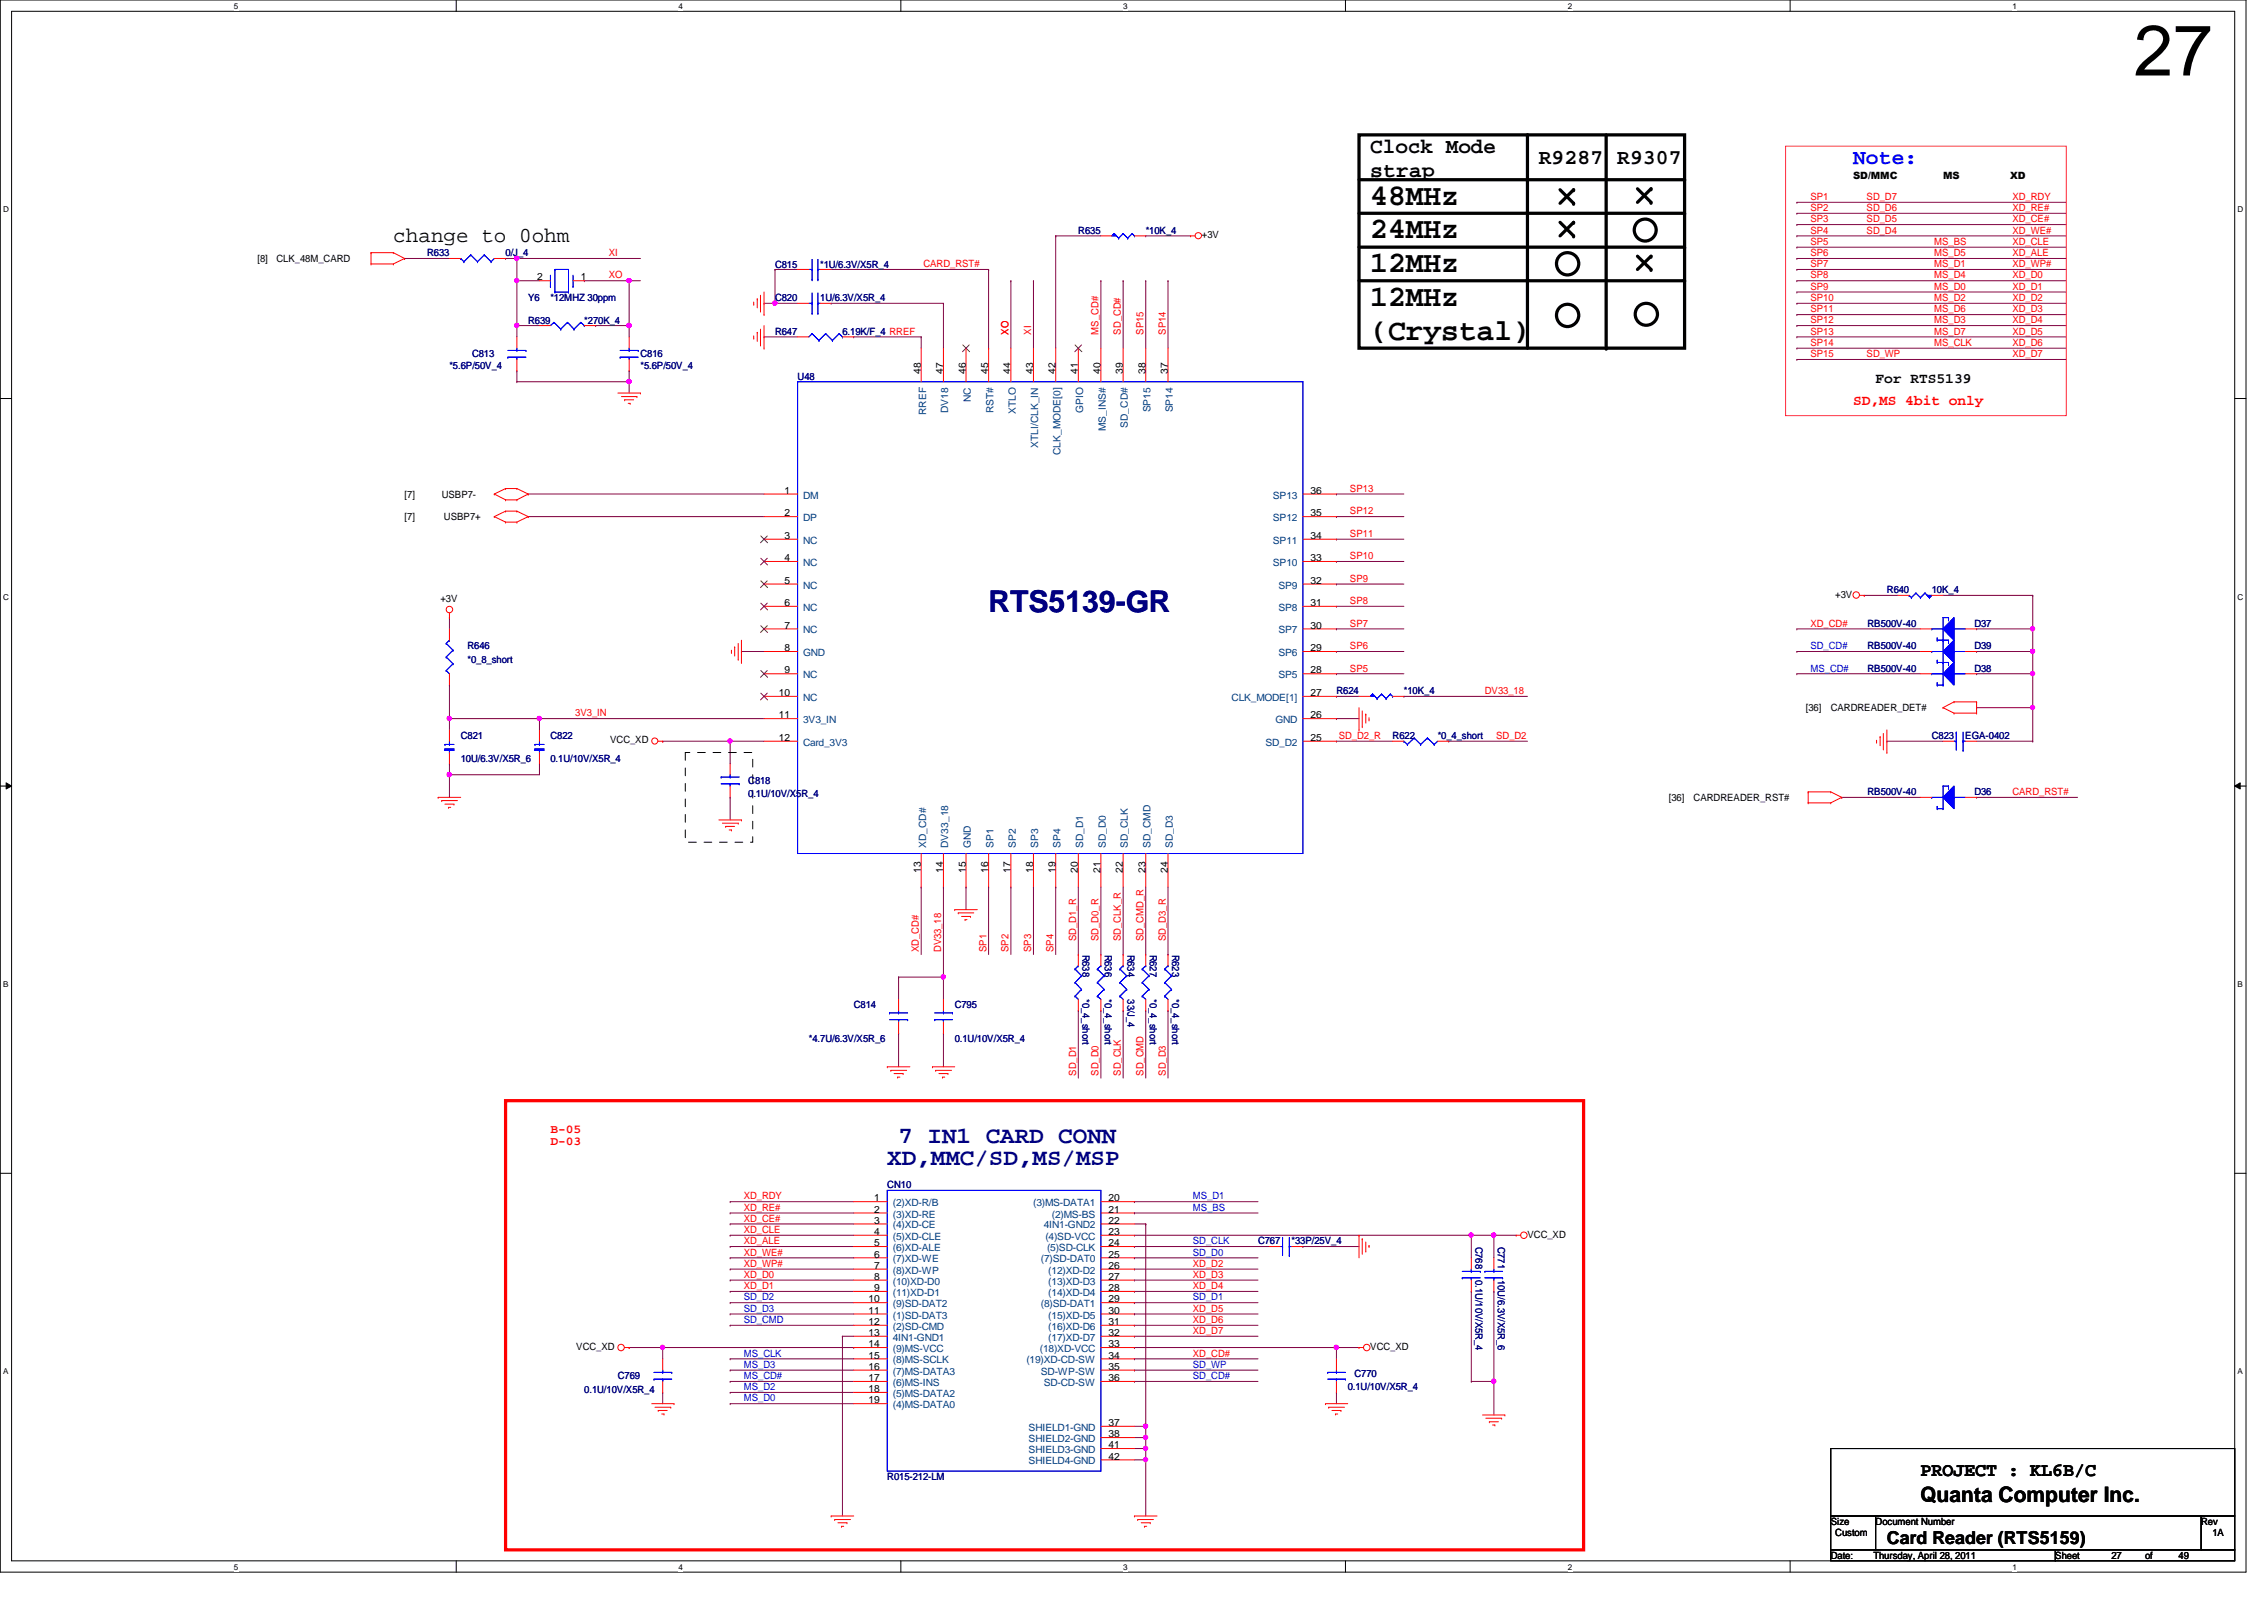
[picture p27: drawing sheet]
<svg xmlns="http://www.w3.org/2000/svg" width="297mm" height="210mm" viewBox="0 0 297 210" stroke-linecap="round" stroke-linejoin="round" font-family="sans-serif">
<defs><g id="words">
<text font-size="9.4" x="279.9" y="9.9">27</text>
<g font-size="3.9">
<text x="179.8" y="26.9">48MHz</text>
<text x="179.8" y="31.3">24MHz</text>
<text x="179.8" y="35.7">12MHz</text>
<text x="179.8" y="40.1">12MHz</text>
<text x="179.8" y="44.6">(Crystal)</text>
</g>
<text font-size="3.9" fill="#000080" x="129.7" y="80.3">RTS5139-GR</text>
<g font-size="3.1" fill="#000080">
<text x="117.9" y="149.9">7 IN1 CARD CONN</text>
<text x="116.4" y="152.9">XD,MMC/SD,MS/MSP</text>
</g>
<g font-size="2.8">
<text x="179.8" y="20">Clock Mode</text>
<text x="179.8" y="23.2">strap</text>
<text x="201.9" y="21.5">R9287</text>
<text x="212.2" y="21.5">R9307</text>
<text x="51.6" y="31.7">change to 0ohm</text>
<text x="252" y="197.1">Quanta Computer Inc.</text>
</g>
<text font-size="2.8" fill="#00f" x="243.1" y="21.5">Note:</text>
<text font-size="2.5" x="252" y="193.6">PROJECT : KL6B/C</text>
<text font-size="2.3" x="247.6" y="202.5">Card Reader (RTS5159)</text>
<text font-size="1.9" fill="#f00" x="243.1" y="53.2">SD,MS 4bit only</text>
<text font-size="1.9" x="246.1" y="50.2">For RTS5139</text>
<g font-size="1.6" fill="#f00">
<text x="72.2" y="148.7">B-05</text>
<text x="72.2" y="150.2">D-03</text>
</g>
<g font-size="1.3">
<text x="243.1" y="23.5">SD/MMC</text>
<text x="254.9" y="23.5">MS</text>
<text x="263.7" y="23.5">XD</text>
<text x="33.8" y="34.3">[8]</text>
<text x="36.3" y="34.3">CLK_48M_CARD</text>
<text x="157.7" y="31.2">+3V</text>
<text x="70.5" y="36.8">2</text>
<text x="76.2" y="36.8">1</text>
<text x="120.8" y="49.1" transform="rotate(-90 120.8 49.1)">48</text>
<text x="123.7" y="49.1" transform="rotate(-90 123.7 49.1)">47</text>
<text x="126.7" y="49.1" transform="rotate(-90 126.7 49.1)">46</text>
<text x="129.7" y="49.1" transform="rotate(-90 129.7 49.1)">45</text>
<text x="132.6" y="49.1" transform="rotate(-90 132.6 49.1)">44</text>
<text x="135.5" y="49.1" transform="rotate(-90 135.5 49.1)">43</text>
<text x="138.5" y="49.1" transform="rotate(-90 138.5 49.1)">42</text>
<text x="141.4" y="49.1" transform="rotate(-90 141.4 49.1)">41</text>
<text x="144.4" y="49.1" transform="rotate(-90 144.4 49.1)">40</text>
<text x="147.3" y="49.1" transform="rotate(-90 147.3 49.1)">39</text>
<text x="150.3" y="49.1" transform="rotate(-90 150.3 49.1)">38</text>
<text x="153.2" y="49.1" transform="rotate(-90 153.2 49.1)">37</text>
<text x="53.1" y="65.3">[7]</text>
<text x="58" y="65.3">USBP7-</text>
<text x="102.9" y="64.8">1</text>
<text x="172" y="64.8">36</text>
<text x="53.1" y="68.2">[7]</text>
<text x="58.2" y="68.2">USBP7+</text>
<text x="102.9" y="67.7">2</text>
<text x="102.9" y="70.7">3</text>
<text x="172" y="70.7">34</text>
<text x="172" y="67.7">35</text>
<text x="102.9" y="73.6">4</text>
<text x="102.9" y="76.6">5</text>
<text x="172" y="76.6">32</text>
<text x="172" y="73.6">33</text>
<text x="57.8" y="79">+3V</text>
<text x="102.9" y="79.5">6</text>
<text x="102.9" y="82.5">7</text>
<text x="172" y="82.5">30</text>
<text x="172" y="79.5">31</text>
<text x="240.8" y="78.4">+3V</text>
<text x="102.9" y="85.4">8</text>
<text x="102.9" y="88.3">9</text>
<text x="172" y="88.3">28</text>
<text x="172" y="85.4">29</text>
<text x="102.2" y="91.3">10</text>
<text x="102.2" y="94.2">11</text>
<text x="172" y="94.2">26</text>
<text x="172" y="91.3">27</text>
<text x="236.9" y="93.3">[36]</text>
<text x="240.2" y="93.3">CARDREADER_DET#</text>
<text x="80" y="97.5">VCC_XD</text>
<text x="102.2" y="97.2">12</text>
<text x="172" y="97.2">25</text>
<text x="218.9" y="105.1">[36]</text>
<text x="222.2" y="105.1">CARDREADER_RST#</text>
<text x="120.8" y="114.5" transform="rotate(-90 120.8 114.5)">13</text>
<text x="123.7" y="114.5" transform="rotate(-90 123.7 114.5)">14</text>
<text x="126.7" y="114.5" transform="rotate(-90 126.7 114.5)">15</text>
<text x="129.7" y="114.5" transform="rotate(-90 129.7 114.5)">16</text>
<text x="132.6" y="114.5" transform="rotate(-90 132.6 114.5)">17</text>
<text x="135.5" y="114.5" transform="rotate(-90 135.5 114.5)">18</text>
<text x="138.5" y="114.5" transform="rotate(-90 138.5 114.5)">19</text>
<text x="141.4" y="114.5" transform="rotate(-90 141.4 114.5)">20</text>
<text x="144.4" y="114.5" transform="rotate(-90 144.4 114.5)">21</text>
<text x="147.3" y="114.5" transform="rotate(-90 147.3 114.5)">22</text>
<text x="150.3" y="114.5" transform="rotate(-90 150.3 114.5)">23</text>
<text x="153.2" y="114.5" transform="rotate(-90 153.2 114.5)">24</text>
<text x="114.7" y="157.6">1</text>
<text x="114.7" y="160.5">3</text>
<text x="114.7" y="159.1">2</text>
<text x="145.5" y="157.6">20</text>
<text x="145.5" y="159.1">21</text>
<text x="145.5" y="160.5">22</text>
<text x="114.7" y="163.5">5</text>
<text x="114.7" y="165">6</text>
<text x="114.7" y="166.5">7</text>
<text x="114.7" y="167.9">8</text>
<text x="114.7" y="162">4</text>
<text x="145.5" y="162">23</text>
<text x="145.5" y="163.5">24</text>
<text x="145.5" y="165">25</text>
<text x="145.5" y="166.5">26</text>
<text x="145.5" y="167.9">27</text>
<text x="200.4" y="162.3">VCC_XD</text>
<text x="114" y="170.9">10</text>
<text x="114" y="172.3">11</text>
<text x="114" y="173.8">12</text>
<text x="114.7" y="169.4">9</text>
<text x="145.5" y="169.4">28</text>
<text x="145.5" y="170.9">29</text>
<text x="145.5" y="172.3">30</text>
<text x="145.5" y="173.8">31</text>
<text x="75.6" y="177.1">VCC_XD</text>
<text x="114" y="175.3">13</text>
<text x="114" y="176.7">14</text>
<text x="114" y="178.2">15</text>
<text x="114" y="179.7">16</text>
<text x="145.5" y="175.3">32</text>
<text x="145.5" y="176.7">33</text>
<text x="145.5" y="178.2">34</text>
<text x="145.5" y="179.7">35</text>
<text x="179.8" y="177.1">VCC_XD</text>
<text x="114" y="181.2">17</text>
<text x="114" y="182.6">18</text>
<text x="114" y="184.1">19</text>
<text x="145.5" y="181.2">36</text>
<text x="145.5" y="187.1">37</text>
<text x="145.5" y="188.6">38</text>
<text x="145.5" y="190">41</text>
<text x="145.5" y="191.5">42</text>
<text x="240.2" y="200.1">Size</text>
<text x="240.8" y="201.5">Custom</text>
<text x="246.1" y="200.1">Document Number</text>
<text x="288.8" y="200.1">Rev</text>
<text x="290.3" y="201.5">1A</text>
<text x="240.2" y="204.5">Date:</text>
<text x="245.8" y="204.5">Thursday, April 28, 2011</text>
<text x="269.7" y="204.5">Sheet</text>
<text x="277" y="204.5">27</text>
<text x="281.4" y="204.5">of</text>
<text x="285.8" y="204.5">49</text>
</g>
<g font-size="1.3" fill="#f00">
<text x="237.5" y="26.2">SP1</text>
<text x="237.5" y="27.7">SP2</text>
<text x="237.5" y="29.2">SP3</text>
<text x="244.9" y="26.2">SD_D7</text>
<text x="244.9" y="27.7">SD_D6</text>
<text x="244.9" y="29.2">SD_D5</text>
<text x="264" y="26.2">XD_RDY</text>
<text x="264" y="27.7">XD_RE#</text>
<text x="264" y="29.2">XD_CE#</text>
<text x="79.9" y="33.6">XI</text>
<text x="121.2" y="35.1">CARD_RST#</text>
<text x="237.5" y="30.6">SP4</text>
<text x="237.5" y="32.1">SP5</text>
<text x="237.5" y="33.6">SP6</text>
<text x="237.5" y="35.1">SP7</text>
<text x="244.9" y="30.6">SD_D4</text>
<text x="253.7" y="33.6">MS_D5</text>
<text x="253.7" y="32.1">MS_BS</text>
<text x="253.7" y="35.1">MS_D1</text>
<text x="264" y="30.6">XD_WE#</text>
<text x="264" y="32.1">XD_CLE</text>
<text x="264" y="33.6">XD_ALE</text>
<text x="264" y="35.1">XD_WP#</text>
<text x="79.9" y="36.5">XO</text>
<text x="237.5" y="36.5">SP8</text>
<text x="237.5" y="38">SP9</text>
<text x="237.5" y="39.5">SP10</text>
<text x="237.5" y="41">SP11</text>
<text x="253.7" y="39.5">MS_D2</text>
<text x="253.7" y="36.5">MS_D4</text>
<text x="253.7" y="41">MS_D6</text>
<text x="253.7" y="38">MS_D0</text>
<text x="264" y="39.5">XD_D2</text>
<text x="264" y="36.5">XD_D0</text>
<text x="264" y="41">XD_D3</text>
<text x="264" y="38">XD_D1</text>
<text x="132.3" y="43.9" transform="rotate(-90 132.3 43.9)">XO</text>
<text x="135.3" y="43.9" transform="rotate(-90 135.3 43.9)">XI</text>
<text x="144.1" y="43.9" transform="rotate(-90 144.1 43.9)">MS_CD#</text>
<text x="147.1" y="43.9" transform="rotate(-90 147.1 43.9)">SD_CD#</text>
<text x="150" y="43.9" transform="rotate(-90 150 43.9)">SP15</text>
<text x="152.9" y="43.9" transform="rotate(-90 152.9 43.9)">SP14</text>
<text x="237.5" y="42.4">SP12</text>
<text x="237.5" y="43.9">SP13</text>
<text x="237.5" y="45.4">SP14</text>
<text x="237.5" y="46.9">SP15</text>
<text x="244.9" y="46.9">SD_WP</text>
<text x="253.7" y="42.4">MS_D3</text>
<text x="253.7" y="45.4">MS_CLK</text>
<text x="253.7" y="43.9">MS_D7</text>
<text x="264" y="42.4">XD_D4</text>
<text x="264" y="45.4">XD_D6</text>
<text x="264" y="46.9">XD_D7</text>
<text x="264" y="43.9">XD_D5</text>
<text x="177.1" y="64.5">SP13</text>
<text x="177.1" y="70.4">SP11</text>
<text x="177.1" y="67.5">SP12</text>
<text x="177.1" y="76.3">SP9</text>
<text x="177.1" y="73.4">SP10</text>
<text x="177.1" y="82.2">SP7</text>
<text x="177.1" y="79.2">SP8</text>
<text x="237.5" y="82.2">XD_CD#</text>
<text x="177.1" y="88.1">SP5</text>
<text x="177.1" y="85.2">SP6</text>
<text x="75.5" y="94">3V3_IN</text>
<text x="194.8" y="91.1">DV33_18</text>
<text x="175.6" y="96.9">SD_D2_R</text>
<text x="196.3" y="96.9">SD_D2</text>
<text x="264" y="104.3">CARD_RST#</text>
<text x="120.6" y="124.9" transform="rotate(-90 120.6 124.9)">XD_CD#</text>
<text x="123.5" y="124.9" transform="rotate(-90 123.5 124.9)">DV33_18</text>
<text x="129.4" y="124.9" transform="rotate(-90 129.4 124.9)">SP1</text>
<text x="132.3" y="124.9" transform="rotate(-90 132.3 124.9)">SP2</text>
<text x="135.3" y="124.9" transform="rotate(-90 135.3 124.9)">SP3</text>
<text x="138.2" y="124.9" transform="rotate(-90 138.2 124.9)">SP4</text>
<text x="141.2" y="123.4" transform="rotate(-90 141.2 123.4)">SD_D1_R</text>
<text x="144.1" y="123.4" transform="rotate(-90 144.1 123.4)">SD_D0_R</text>
<text x="147.1" y="123.4" transform="rotate(-90 147.1 123.4)">SD_CLK_R</text>
<text x="150" y="123.4" transform="rotate(-90 150 123.4)">SD_CMD_R</text>
<text x="152.9" y="123.4" transform="rotate(-90 152.9 123.4)">SD_D3_R</text>
<text x="141.2" y="141.1" transform="rotate(-90 141.2 141.1)">SD_D1</text>
<text x="144.1" y="141.1" transform="rotate(-90 144.1 141.1)">SD_D0</text>
<text x="147.1" y="141.1" transform="rotate(-90 147.1 141.1)">SD_CLK</text>
<text x="150" y="141.1" transform="rotate(-90 150 141.1)">SD_CMD</text>
<text x="152.9" y="141.1" transform="rotate(-90 152.9 141.1)">SD_D3</text>
<text x="97.6" y="160.3">XD_CE#</text>
<text x="97.6" y="161.8">XD_CLE</text>
<text x="97.6" y="157.4">XD_RDY</text>
<text x="97.6" y="158.8">XD_RE#</text>
<text x="97.6" y="167.6">XD_D0</text>
<text x="97.6" y="166.2">XD_WP#</text>
<text x="97.6" y="164.7">XD_WE#</text>
<text x="97.6" y="163.2">XD_ALE</text>
<text x="156.5" y="167.6">XD_D3</text>
<text x="156.5" y="166.2">XD_D2</text>
<text x="97.6" y="169.1">XD_D1</text>
<text x="156.5" y="173.6">XD_D6</text>
<text x="156.5" y="172.1">XD_D5</text>
<text x="156.5" y="169.1">XD_D4</text>
<text x="156.5" y="175">XD_D7</text>
<text x="156.5" y="178">XD_CD#</text>
</g>
<g font-size="1.3" fill="#000080">
<text x="56" y="33.6">R633</text>
<text x="66.3" y="33.6">0/J_4</text>
<text x="101.7" y="35.1">C815</text>
<text x="107.6" y="35.1">*1U/6.3V/X5R_4</text>
<text x="141.5" y="30.6">R635</text>
<text x="150.3" y="30.6">*10K_4</text>
<text x="69.3" y="39.5">Y6</text>
<text x="72.2" y="39.5">*12MHZ 30ppm</text>
<text x="101.7" y="39.5">C820</text>
<text x="107.6" y="39.5">1U/6.3V/X5R_4</text>
<text x="61.9" y="46.9">C813</text>
<text x="69.3" y="42.5">R639</text>
<text x="76.7" y="42.5">*270K_4</text>
<text x="84" y="46.9">C816</text>
<text x="101.7" y="43.9">R647</text>
<text x="110.5" y="43.9">6.19K/F_4 RREF</text>
<text x="59" y="48.3">*5.6P/50V_4</text>
<text x="84" y="48.3">*5.6P/50V_4</text>
<text x="104.6" y="49.8">U48</text>
<text x="247.6" y="77.8">R640</text>
<text x="253.4" y="77.8">10K_4</text>
<text x="245" y="82.2">RB500V-40</text>
<text x="259" y="82.2">D37</text>
<text x="61.3" y="85.2">R646</text>
<text x="61.3" y="87">*0_8_short</text>
<text x="245" y="88.1">RB500V-40</text>
<text x="245" y="85.2">RB500V-40</text>
<text x="259" y="88.1">D38</text>
<text x="259" y="85.2">D39</text>
<text x="175.3" y="91.1">R624</text>
<text x="184.2" y="91.1">*10K_4</text>
<text x="60.4" y="99.9">10U/6.3V/X5R_6</text>
<text x="60.4" y="96.9">C821</text>
<text x="72.2" y="99.9">0.1U/10V/X5R_4</text>
<text x="72.2" y="96.9">C822</text>
<text x="182.7" y="96.9">R622</text>
<text x="188.6" y="96.9">*0_4_short</text>
<text x="253.4" y="96.9">C823</text>
<text x="257.8" y="96.9">EGA-0402</text>
<text x="98.2" y="102.8">C818</text>
<text x="98.2" y="104.6">0.1U/10V/X5R_4</text>
<text x="245" y="104.3">RB500V-40</text>
<text x="259" y="104.3">D36</text>
<text x="142" y="125.2" transform="rotate(90 142 125.2)">R638</text>
<text x="144.9" y="125.2" transform="rotate(90 144.9 125.2)">R636</text>
<text x="147.9" y="125.2" transform="rotate(90 147.9 125.2)">R634</text>
<text x="150.9" y="125.2" transform="rotate(90 150.9 125.2)">R627</text>
<text x="153.8" y="125.2" transform="rotate(90 153.8 125.2)">R623</text>
<text x="142" y="131.1" transform="rotate(90 142 131.1)">*0_4_short</text>
<text x="144.9" y="131.1" transform="rotate(90 144.9 131.1)">*0_4_short</text>
<text x="147.9" y="131.1" transform="rotate(90 147.9 131.1)">33/J_4</text>
<text x="150.9" y="131.1" transform="rotate(90 150.9 131.1)">*0_4_short</text>
<text x="153.8" y="131.1" transform="rotate(90 153.8 131.1)">*0_4_short</text>
<text x="106.1" y="136.7">*4.7U/6.3V/X5R_6</text>
<text x="112" y="132.3">C814</text>
<text x="125.3" y="132.3">C795</text>
<text x="125.3" y="136.7">0.1U/10V/X5R_4</text>
<text x="116.4" y="155.9">CN10</text>
<text x="165.1" y="163.2">C767</text>
<text x="169.5" y="163.2">*33P/25V_4</text>
<text x="193.6" y="163.5" transform="rotate(90 193.6 163.5)">C768</text>
<text x="193.6" y="167.9" transform="rotate(90 193.6 167.9)">0.1U/10V/X5R_4</text>
<text x="196.5" y="163.5" transform="rotate(90 196.5 163.5)">C771</text>
<text x="196.5" y="167.9" transform="rotate(90 196.5 167.9)">10U/6.3V/X5R_6</text>
<text x="76.7" y="182.7">0.1U/10V/X5R_4</text>
<text x="81.1" y="180.9">C769</text>
<text x="176.8" y="182.4">0.1U/10V/X5R_4</text>
<text x="177.7" y="180.6">C770</text>
<text x="116.4" y="194.2">R015-212-LM</text>
</g>
<g font-size="1.3" fill="#004080">
<text x="127.4" y="52.7" transform="rotate(-90 127.4 52.7)">NC</text>
<text x="121.5" y="54.4" transform="rotate(-90 121.5 54.4)">RREF</text>
<text x="124.4" y="54.2" transform="rotate(-90 124.4 54.2)">DV18</text>
<text x="130.3" y="54.2" transform="rotate(-90 130.3 54.2)">RST#</text>
<text x="133.3" y="54.3" transform="rotate(-90 133.3 54.3)">XTLO</text>
<text x="136.2" y="58.8" transform="rotate(-90 136.2 58.8)">XTLI/CLK_IN</text>
<text x="139.1" y="59.7" transform="rotate(-90 139.1 59.7)">CLK_MODE[0]</text>
<text x="142.1" y="54.2" transform="rotate(-90 142.1 54.2)">GPIO</text>
<text x="145.1" y="56.6" transform="rotate(-90 145.1 56.6)">MS_INS#</text>
<text x="148" y="56.1" transform="rotate(-90 148 56.1)">SD_CD#</text>
<text x="151" y="54.1" transform="rotate(-90 151 54.1)">SP15</text>
<text x="153.9" y="54.1" transform="rotate(-90 153.9 54.1)">SP14</text>
<text x="105.4" y="65.4">DM</text>
<text x="167" y="65.4">SP13</text>
<text x="105.4" y="68.4">DP</text>
<text x="105.4" y="71.3">NC</text>
<text x="167" y="71.3">SP11</text>
<text x="167" y="68.4">SP12</text>
<text x="105.4" y="74.3">NC</text>
<text x="105.4" y="77.2">NC</text>
<text x="167" y="74.3">SP10</text>
<text x="167.7" y="77.2">SP9</text>
<text x="105.4" y="80.1">NC</text>
<text x="105.4" y="83.1">NC</text>
<text x="167.7" y="83.1">SP7</text>
<text x="167.7" y="80.1">SP8</text>
<text x="105.4" y="86.1">GND</text>
<text x="105.4" y="89">NC</text>
<text x="167.7" y="89">SP5</text>
<text x="167.7" y="86.1">SP6</text>
<text x="105.4" y="91.9">NC</text>
<text x="105.4" y="94.9">3V3_IN</text>
<text x="161.6" y="91.9">CLK_MODE[1]</text>
<text x="167.3" y="94.9">GND</text>
<text x="105.4" y="97.8">Card_3V3</text>
<text x="166" y="97.8">SD_D2</text>
<text x="121.5" y="111.3" transform="rotate(-90 121.5 111.3)">XD_CD#</text>
<text x="124.4" y="111.3" transform="rotate(-90 124.4 111.3)">DV33_18</text>
<text x="127.4" y="111.3" transform="rotate(-90 127.4 111.3)">GND</text>
<text x="130.3" y="111.3" transform="rotate(-90 130.3 111.3)">SP1</text>
<text x="133.3" y="111.3" transform="rotate(-90 133.3 111.3)">SP2</text>
<text x="136.2" y="111.3" transform="rotate(-90 136.2 111.3)">SP3</text>
<text x="139.1" y="111.3" transform="rotate(-90 139.1 111.3)">SP4</text>
<text x="142.1" y="111.3" transform="rotate(-90 142.1 111.3)">SD_D1</text>
<text x="145.1" y="111.3" transform="rotate(-90 145.1 111.3)">SD_D0</text>
<text x="148" y="111.3" transform="rotate(-90 148 111.3)">SD_CLK</text>
<text x="151" y="111.3" transform="rotate(-90 151 111.3)">SD_CMD</text>
<text x="153.9" y="111.3" transform="rotate(-90 153.9 111.3)">SD_D3</text>
<text x="117.1" y="158.2">(2)XD-R/B</text>
<text x="117.1" y="161.2">(4)XD-CE</text>
<text x="117.1" y="159.7">(3)XD-RE</text>
<text x="135.5" y="158.2">(3)MS-DATA1</text>
<text x="136.9" y="161.2">4IN1-GND2</text>
<text x="138" y="159.7">(2)MS-BS</text>
<text x="117.1" y="164.1">(6)XD-ALE</text>
<text x="117.1" y="165.6">(7)XD-WE</text>
<text x="117.1" y="167.1">(8)XD-WP</text>
<text x="117.1" y="162.6">(5)XD-CLE</text>
<text x="136.6" y="165.6">(7)SD-DAT0</text>
<text x="137.2" y="162.6">(4)SD-VCC</text>
<text x="137.4" y="164.1">(5)SD-CLK</text>
<text x="137.5" y="167.1">(12)XD-D2</text>
<text x="117.1" y="168.5">(10)XD-D0</text>
<text x="117.1" y="170">(11)XD-D1</text>
<text x="117.1" y="171.5">(9)SD-DAT2</text>
<text x="117.1" y="173">(1)SD-DAT3</text>
<text x="136.6" y="171.5">(8)SD-DAT1</text>
<text x="137.5" y="168.5">(13)XD-D3</text>
<text x="137.5" y="170">(14)XD-D4</text>
<text x="137.5" y="173">(15)XD-D5</text>
<text x="117.1" y="174.5">(2)SD-CMD</text>
<text x="117.1" y="175.9">4IN1-GND1</text>
<text x="117.1" y="177.4">(9)MS-VCC</text>
<text x="117.1" y="178.9">(8)MS-SCLK</text>
<text x="134.7" y="178.9">(19)XD-CD-SW</text>
<text x="136.4" y="177.4">(18)XD-VCC</text>
<text x="137.5" y="174.5">(16)XD-D6</text>
<text x="137.5" y="175.9">(17)XD-D7</text>
<text x="117.1" y="180.3">(7)MS-DATA3</text>
<text x="117.1" y="181.8">(6)MS-INS</text>
<text x="117.1" y="183.3">(5)MS-DATA2</text>
<text x="117.1" y="184.7">(4)MS-DATA0</text>
<text x="136.6" y="180.3">SD-WP-SW</text>
<text x="136.9" y="181.8">SD-CD-SW</text>
<text x="135" y="187.7">SHIELD1-GND</text>
<text x="135" y="189.2">SHIELD2-GND</text>
<text x="135" y="190.6">SHIELD3-GND</text>
<text x="135" y="192.1">SHIELD4-GND</text>
</g>
<g font-size="1.3" fill="#00f">
<text x="237.5" y="85.2">SD_CD#</text>
<text x="237.5" y="88.1">MS_CD#</text>
<text x="156.5" y="158.8">MS_BS</text>
<text x="156.5" y="157.4">MS_D1</text>
<text x="156.5" y="163.2">SD_CLK</text>
<text x="156.5" y="164.7">SD_D0</text>
<text x="97.6" y="170.6">SD_D2</text>
<text x="97.6" y="173.6">SD_CMD</text>
<text x="97.6" y="172.1">SD_D3</text>
<text x="156.5" y="170.6">SD_D1</text>
<text x="97.6" y="178">MS_CLK</text>
<text x="97.6" y="179.5">MS_D3</text>
<text x="156.5" y="179.5">SD_WP</text>
<text x="97.6" y="180.9">MS_CD#</text>
<text x="97.6" y="182.4">MS_D2</text>
<text x="97.6" y="183.9">MS_D0</text>
<text x="156.5" y="180.9">SD_CD#</text>
</g>
<g font-size="1.1">
<text x="30.7" y="1.1">5</text>
<text x="89" y="1.1">4</text>
<text x="147.4" y="1.1">3</text>
<text x="205.7" y="1.1">2</text>
<text x="264" y="1.1">1</text>
<text x=".4" y="27.9">D</text>
<text x="293.6" y="27.9">D</text>
<text x=".4" y="78.7">C</text>
<text x="293.6" y="78.7">C</text>
<text x=".4" y="129.5">B</text>
<text x="293.6" y="129.5">B</text>
<text x=".4" y="180.3">A</text>
<text x="293.6" y="180.3">A</text>
<text x="30.7" y="205.9">5</text>
<text x="89" y="205.9">4</text>
<text x="147.4" y="205.9">3</text>
<text x="205.7" y="205.9">2</text>
<text x="264" y="205.9">1</text>
</g>
</g></defs>
<path d="M0 0h294.7v206.2h-294.7zM1.5 1.5h291.7v203.3h-291.7z" fill="none" stroke="#000" stroke-width=".13"/>
<g fill="#fff">
<path d="M30.7 .2h.6v1.2h-.6z"/>
<path d="M30.7 204.9h.6v1.2h-.6z"/>
</g>
<path d="M59.9 0v1.5M59.9 204.8v1.4" fill="none" stroke="#000" stroke-width=".13"/>
<g fill="#fff">
<path d="M89 .2h.6v1.2h-.6z"/>
<path d="M89 204.9h.6v1.2h-.6z"/>
</g>
<path d="M118.2 0v1.5M118.2 204.8v1.4" fill="none" stroke="#000" stroke-width=".13"/>
<g fill="#fff">
<path d="M147.4 .2h.6v1.2h-.6z"/>
<path d="M147.4 204.9h.6v1.2h-.6z"/>
</g>
<path d="M176.5 0v1.5M176.5 204.8v1.4" fill="none" stroke="#000" stroke-width=".13"/>
<g fill="#fff">
<path d="M205.7 .2h.6v1.2h-.6z"/>
<path d="M205.7 204.9h.6v1.2h-.6z"/>
</g>
<path d="M234.9 0v1.5M234.9 204.8v1.4" fill="none" stroke="#000" stroke-width=".13"/>
<g fill="#fff">
<path d="M264 .2h.6v1.2h-.6z"/>
<path d="M264 204.9h.6v1.2h-.6z"/>
<path d="M.4 26.9h.8v1.2h-.8z"/>
<path d="M293.6 26.9h.7v1.2h-.7z"/>
<path d="M.4 77.7h.8v1.2h-.8z"/>
<path d="M293.6 77.7h.7v1.2h-.7z"/>
</g>
<path d="M0 52.3h1.5M293.2 52.3h1.5" fill="none" stroke="#000" stroke-width=".13"/>
<g fill="#fff">
<path d="M.4 128.5h.7v1.2h-.7z"/>
<path d="M293.6 128.5h.7v1.2h-.7z"/>
</g>
<path d="M0 103.1h1.5M.8 102.7l.7 .4-.7 .4zM293.2 103.1l.7-.4v.8zM293.2 103.1h1.5" fill="none" stroke="#000" stroke-width=".13"/>
<path d="M.8 102.7l.7 .4-.7 .4zM293.2 103.1l.7-.4v.8z" fill="#000"/>
<g fill="#fff">
<path d="M.4 179.3h.7v1.2h-.7z"/>
<path d="M293.6 179.3h.7v1.2h-.7z"/>
</g>
<path d="M0 153.9h1.5M293.2 153.9h1.5" fill="none" stroke="#000" stroke-width=".13"/>
<path d="M150.3 36.8h.1M150.3 36.8v8.9M59 94.3h.1M59 94.3h11.8M97.3 85.5h.1M97.3 85.5h2.9" fill="none" stroke="#800040" stroke-width=".13"/>
<circle cx="58.9" cy="94.2" r=".29" fill="#f0f"/>
<circle cx="58.9" cy="94.2" r=".29" fill="none" stroke="#f0f" stroke-width=".13"/>
<path d="M70.8 94.3h.1M70.8 94.3v1.5M184.2 91.4h.1M184.2 91.4h16.2M59 101.6h.1M59 101.6v3" fill="none" stroke="#800040" stroke-width=".13"/>
<circle cx="58.9" cy="101.6" r=".29" fill="#f0f"/>
<circle cx="58.9" cy="101.6" r=".29" fill="none" stroke="#f0f" stroke-width=".13"/>
<path d="M67.8 33.9h.1M67.8 33.9v2.9" fill="none" stroke="#800040" stroke-width=".13"/>
<circle cx="67.8" cy="33.9" r=".29" fill="#f0f"/>
<circle cx="67.8" cy="33.9" r=".29" fill="none" stroke="#f0f" stroke-width=".13"/>
<g fill="none" stroke="#800040" stroke-width=".13">
<path d="M101.7 39.8h.1M101.7 39.8h2.9M109 39.8h.1M109 39.8h14.8M123.8 39.8h.1M123.8 39.8v5.9M59 100.2h.1M59 101.6h.1M59 100.2v1.4M70.8 100.2h.1M70.8 100.2v1.4h-11.8M123.8 116.4h.1"/>
<path d="M123.8 116.4v11.8M129.7 116.4h.1M129.7 116.4v8.8M117.9 128.2h.1M117.9 128.2v2.9"/>
</g>
<circle cx="101.7" cy="39.8" r=".29" fill="#f0f"/>
<circle cx="101.7" cy="39.8" r=".29" fill="none" stroke="#f0f" stroke-width=".13"/>
<path d="M67.8 33.9h.1M67.8 33.9h16.2" fill="none" stroke="#800040" stroke-width=".13"/>
<circle cx="67.8" cy="33.9" r=".29" fill="#f0f"/>
<circle cx="67.8" cy="33.9" r=".29" fill="none" stroke="#f0f" stroke-width=".13"/>
<path d="M78.1 42.7h.1M78.1 42.7h4.4M82.5 48.6h.1M82.5 48.6v1.5" fill="none" stroke="#800040" stroke-width=".13"/>
<circle cx="82.5" cy="42.7" r=".29" fill="#f0f"/>
<circle cx="82.5" cy="42.7" r=".29" fill="none" stroke="#f0f" stroke-width=".13"/>
<path d="M82.5 36.8h.1M82.5 36.8h1.5M144.4 36.8h.1M144.4 36.8v8.9M117.9 135.6h.1M117.9 135.6v4.4M123.8 128.2h.1M123.8 128.2v2.9" fill="none" stroke="#800040" stroke-width=".13"/>
<circle cx="123.7" cy="128.2" r=".29" fill="#f0f"/>
<circle cx="123.7" cy="128.2" r=".29" fill="none" stroke="#f0f" stroke-width=".13"/>
<g fill="none" stroke="#800040" stroke-width=".13">
<path d="M53.1 33.9h.1M53.1 33.9h5.9M66.3 33.9h.1M66.3 33.9h1.5M147.4 36.8h.1M147.4 36.8v8.9M67.8 42.7h.1M67.8 42.7v1.5M82.5 50.1h.1M82.5 50.1v1.5M100.2 44.2h.1M100.2 44.2h4.4"/>
<path d="M112 44.2h.1M112 44.2h8.9M69.3 67.8h.1M69.3 64.8h.1M69.3 67.8h30.9M69.3 64.8h30.9M175.3 91.4h.1M175.3 91.4h3M120.9 116.4h.1M120.9 116.4v8.8M126.7 116.4h.1M126.7 116.4v2.9"/>
</g>
<circle cx="82.5" cy="50.1" r=".29" fill="#f0f"/>
<circle cx="82.5" cy="50.1" r=".29" fill="none" stroke="#f0f" stroke-width=".13"/>
<path d="M67.8 36.8h.1M67.8 36.8h3M67.8 48.6h.1M67.8 50.1h.1M67.8 42.7h.1M67.8 48.6v1.5M67.8 50.1h14.7M67.8 42.7h3M82.5 42.7h.1M82.5 42.7v1.5" fill="none" stroke="#800040" stroke-width=".13"/>
<circle cx="67.8" cy="42.7" r=".29" fill="#f0f"/>
<circle cx="67.8" cy="42.7" r=".29" fill="none" stroke="#f0f" stroke-width=".13"/>
<path d="M82.5 36.8h.1M82.5 36.8v5.9" fill="none" stroke="#800040" stroke-width=".13"/>
<circle cx="82.5" cy="42.7" r=".29" fill="#f0f"/>
<circle cx="82.5" cy="42.7" r=".29" fill="none" stroke="#f0f" stroke-width=".13"/>
<circle cx="82.5" cy="36.8" r=".29" fill="#f0f"/>
<circle cx="82.5" cy="36.8" r=".29" fill="none" stroke="#f0f" stroke-width=".13"/>
<path d="M67.8 36.8h.1M67.8 36.8v5.9M59 89.9h.1M59 89.9v4.4" fill="none" stroke="#800040" stroke-width=".13"/>
<circle cx="67.8" cy="36.8" r=".29" fill="#f0f"/>
<circle cx="67.8" cy="36.8" r=".29" fill="none" stroke="#f0f" stroke-width=".13"/>
<g fill="none" stroke="#800040" stroke-width=".13">
<path d="M76.7 36.8h.1M76.7 36.8h5.8M138.5 30.9h.1M138.5 30.9h5.9M138.5 30.9v14.8M150.3 30.9h.1M150.3 30.9h5.9M175.3 79.5h.1M175.3 79.5h8.9M95.8 97.2h.1M95.8 97.2h4.4M175.3 88.4h.1"/>
<path d="M175.3 85.5h.1M175.3 82.5h.1M175.3 88.4h8.9M175.3 85.5h8.9M175.3 82.5h8.9M132.6 116.4h.1M132.6 116.4v8.8"/>
</g>
<circle cx="95.8" cy="97.2" r=".29" fill="#f0f"/>
<circle cx="95.8" cy="97.2" r=".29" fill="none" stroke="#f0f" stroke-width=".13"/>
<g fill="none" stroke="#800040" stroke-width=".13">
<path d="M132.6 36.8h.1M132.6 36.8v8.9M135.6 36.8h.1M135.6 36.8v8.9M153.2 36.8h.1M153.2 36.8v8.9M120.9 44.2h.1M120.9 44.2v1.5M175.3 76.6h.1M175.3 73.7h.1M175.3 70.7h.1M175.3 67.8h.1"/>
<path d="M175.3 64.8h.1M175.3 76.6h8.9M175.3 73.7h8.9M175.3 70.7h8.9M175.3 67.8h8.9M175.3 64.8h8.9M59 94.3h.1M59 94.3v1.5M70.8 94.3h.1M70.8 94.3h29.4M175.3 94.3h.1M175.3 94.3h3"/>
<path d="M135.6 116.4h.1M135.6 116.4v8.8M138.5 116.4h.1M138.5 116.4v8.8"/>
</g>
<circle cx="70.7" cy="94.2" r=".29" fill="#f0f"/>
<circle cx="70.7" cy="94.2" r=".29" fill="none" stroke="#f0f" stroke-width=".13"/>
<g fill="none" stroke="#800040" stroke-width=".13">
<path d="M100.2 39.8h.1M100.2 39.8h1.5M101.7 35.3h.1M101.7 39.8h.1M101.7 35.3h2.9M101.7 35.3v4.5M109 35.3h20.7M129.7 35.3h.1M129.7 35.3v10.4M235.8 26.5h.1M235.8 28h.1M235.8 29.5h.1"/>
<path d="M235.8 30.9h.1M235.8 32.4h.1M235.8 33.9h.1M235.8 35.3h.1M235.8 36.8h.1M235.8 38.3h.1M235.8 39.8h.1M235.8 35.3h35.3M235.8 39.8h35.3M235.8 26.5h35.3M235.8 28h35.3M235.8 29.5h35.3"/>
<path d="M235.8 30.9h35.3M235.8 32.4h35.3M235.8 33.9h35.3M235.8 36.8h35.3M235.8 38.3h35.3M129.7 45.7h.1M235.8 41.3h.1M235.8 42.7h.1M235.8 44.2h.1M235.8 45.7h.1M235.8 47.2h.1M235.8 41.3h35.3"/>
<path d="M235.8 42.7h35.3M235.8 44.2h35.3M235.8 45.7h35.3M235.8 47.2h35.3M59 81h.1M59 81v1.5M86.9 97.2h.1M86.9 97.2h8.9M95.8 97.2h.1M95.8 97.2v3M175.3 97.2h.1M175.3 97.2h7.4"/>
<path d="M190.1 97.2h.1M190.1 97.2h10.3M95.8 104.6h.1M95.8 104.6v3M141.5 116.4v8.8M144.4 116.4v8.8M147.4 116.4v8.8M150.3 116.4v8.8M153.2 116.4v8.8M117.9 128.2h.1M117.9 128.2h5.9M123.8 135.6h.1"/>
<path d="M123.8 135.6v4.4M141.5 132.6h.1M141.5 125.2h.1M141.5 132.6v8.8M144.4 132.6h.1M144.4 125.2h.1M144.4 132.6v8.8M147.4 132.6h.1M147.4 125.2h.1M147.4 132.6v8.8M150.3 132.6h.1M150.3 125.2h.1"/>
<path d="M150.3 132.6v8.8M153.2 132.6h.1M153.2 125.2h.1M153.2 132.6v8.8M95.8 160.6h.1M95.8 169.4h.1M95.8 167.9h.1M95.8 160.6h16.2M95.8 169.4h16.2M95.8 167.9h16.2M148.8 179.7h.1M148.8 179.7h16.3"/>
<path d="M150.3 191.5h.1M150.3 191.5v7.4"/>
</g>
<circle cx="150.3" cy="191.5" r=".29" fill="#f0f"/>
<circle cx="150.3" cy="191.5" r=".29" fill="none" stroke="#f0f" stroke-width=".13"/>
<g fill="none" stroke="#800040" stroke-width=".13">
<path d="M110.5 175.3h.1M110.5 175.3v23.6M148.8 163.5h.1M148.8 163.5h17.7M170.9 163.5h.1M170.9 163.5h7.4M175.3 176.8h.1M175.3 176.8v1.5M175.3 176.8h3M148.8 187.1h1.5M148.8 188.6h1.5M150.3 187.1h.1"/>
<path d="M150.3 188.6h.1M175.3 182.7h.1M175.3 182.7v1.4"/>
</g>
<circle cx="175.3" cy="176.8" r=".29" fill="#f0f"/>
<circle cx="175.3" cy="176.8" r=".29" fill="none" stroke="#f0f" stroke-width=".13"/>
<g fill="none" stroke="#800040" stroke-width=".13">
<path d="M148.8 159.1h.1M148.8 159.1h16.3M95.8 178.3h.1M95.8 162.1h.1M95.8 166.5h.1M95.8 165h.1M95.8 163.5h.1M95.8 170.9h.1M95.8 178.3h16.2M95.8 162.1h16.2M95.8 166.5h16.2M95.8 165h16.2"/>
<path d="M95.8 163.5h16.2M95.8 170.9h16.2M148.8 176.8h.1M148.8 176.8h26.5M95.8 181.2h.1M95.8 181.2h16.2M148.8 181.2h.1M148.8 181.2h16.3M150.3 187.1h.1M150.3 187.1v1.5"/>
</g>
<circle cx="150.3" cy="187.1" r=".29" fill="#f0f"/>
<circle cx="150.3" cy="187.1" r=".29" fill="none" stroke="#f0f" stroke-width=".13"/>
<path d="M86.9 176.8h.1M86.9 176.8v1.5" fill="none" stroke="#800040" stroke-width=".13"/>
<circle cx="86.9" cy="176.8" r=".29" fill="#f0f"/>
<circle cx="86.9" cy="176.8" r=".29" fill="none" stroke="#f0f" stroke-width=".13"/>
<path d="M82.5 176.8h.1M82.5 176.8h4.4M95.8 173.9h.1M95.8 173.9h16.2M193 169.4h.1M193 162.1h.1M193 162.1v2.9M193 169.4v11.8M86.9 182.7h.1M86.9 182.7v1.4" fill="none" stroke="#800040" stroke-width=".13"/>
<circle cx="193" cy="162" r=".29" fill="#f0f"/>
<circle cx="193" cy="162" r=".29" fill="none" stroke="#f0f" stroke-width=".13"/>
<path d="M148.8 162.1h.1M148.8 162.1h44.2M196 169.4h.1M196 169.4v16.2M193 181.2h.1M193 181.2h3M196 181.2h.1" fill="none" stroke="#800040" stroke-width=".13"/>
<circle cx="196" cy="181.2" r=".29" fill="#f0f"/>
<circle cx="196" cy="181.2" r=".29" fill="none" stroke="#f0f" stroke-width=".13"/>
<path d="M196 162.1h.1M196 162.1v2.9" fill="none" stroke="#800040" stroke-width=".13"/>
<circle cx="196" cy="162" r=".29" fill="#f0f"/>
<circle cx="196" cy="162" r=".29" fill="none" stroke="#f0f" stroke-width=".13"/>
<g fill="none" stroke="#800040" stroke-width=".13">
<path d="M235.8 82.5h.1M235.8 85.5h.1M235.8 88.4h.1M235.8 82.5h16.2M235.8 85.5h16.2M235.8 88.4h16.2M259.3 82.5h.1M259.3 88.4h.1M259.3 85.5h.1M259.3 82.5h7.4M259.3 85.5h7.4M266.7 85.5h.1"/>
<path d="M266.7 85.5v2.9h-7.4M95.8 157.6h.1M95.8 159.1h.1M95.8 157.6h16.2M95.8 159.1h16.2M148.8 157.6h.1M148.8 157.6h16.3M86.9 176.8h25.1M95.8 172.4h.1M95.8 179.7h.1M95.8 172.4h16.2M95.8 179.7h16.2"/>
<path d="M110.5 175.3h.1M110.5 175.3h1.5M112 176.8h.1M148.8 165h.1M148.8 173.9h.1M148.8 172.4h.1M148.8 175.3h.1M148.8 169.4h.1M148.8 167.9h.1M148.8 166.5h.1M148.8 178.3h.1M148.8 170.9h.1"/>
<path d="M148.8 172.4h16.3M148.8 165h16.3M148.8 173.9h16.3M148.8 175.3h16.3M148.8 169.4h16.3M148.8 167.9h16.3M148.8 166.5h16.3M148.8 178.3h16.3M148.8 160.6h1.5M148.8 170.9h16.3M150.3 160.6h.1M150.3 160.6v26.5"/>
<path d="M193 162.1h.1M193 162.1h5.9M196 162.1h.1M95.8 182.7h.1M95.8 184.1h.1M95.8 182.7h16.2M95.8 184.1h16.2"/>
</g>
<circle cx="266.7" cy="85.4" r=".29" fill="#f0f"/>
<circle cx="266.7" cy="85.4" r=".29" fill="none" stroke="#f0f" stroke-width=".13"/>
<path d="M244.6 78.1h.1M244.6 78.1h4.4M266.7 82.5h.1M266.7 92.8h.1M266.7 82.5v3M266.7 88.4v4.4" fill="none" stroke="#800040" stroke-width=".13"/>
<circle cx="266.7" cy="88.4" r=".29" fill="#f0f"/>
<circle cx="266.7" cy="88.4" r=".29" fill="none" stroke="#f0f" stroke-width=".13"/>
<circle cx="266.7" cy="92.8" r=".29" fill="#f0f"/>
<circle cx="266.7" cy="92.8" r=".29" fill="none" stroke="#f0f" stroke-width=".13"/>
<path d="M254.9 78.1h11.8M266.7 78.1h.1M266.7 78.1v4.4M259.3 92.8h.1M259.3 92.8h7.4M266.7 82.5h.1" fill="none" stroke="#800040" stroke-width=".13"/>
<circle cx="266.7" cy="82.5" r=".29" fill="#f0f"/>
<circle cx="266.7" cy="82.5" r=".29" fill="none" stroke="#f0f" stroke-width=".13"/>
<g fill="none" stroke="#800040" stroke-width=".13">
<path d="M247.6 97.2h.1M247.6 97.2h7.3M259.3 97.2h7.4M266.7 97.2h.1M266.7 92.8h.1M266.7 92.8v4.4M241.6 104.6h.1M241.6 104.6h10.4M259.3 104.6h.1M259.3 104.6h13.3M148.8 190h1.5M150.3 190h.1"/>
<path d="M150.3 188.6h.1M150.3 188.6v1.4"/>
</g>
<circle cx="150.3" cy="188.6" r=".29" fill="#f0f"/>
<circle cx="150.3" cy="188.6" r=".29" fill="none" stroke="#f0f" stroke-width=".13"/>
<path d="M148.8 191.5h1.5M150.3 191.5h.1M150.3 190h.1M150.3 190v1.5" fill="none" stroke="#800040" stroke-width=".13"/>
<circle cx="150.3" cy="190" r=".29" fill="#f0f"/>
<circle cx="150.3" cy="190" r=".29" fill="none" stroke="#f0f" stroke-width=".13"/>
<g fill="none" stroke="#f00" stroke-width=".13">
<path d="M48.7 33.1h.1M48.7 34.6h.1M48.7 33.1h2.9M48.7 33.1v1.5M48.7 34.6h2.9M51.6 33.1h.1M51.6 34.6h.1M51.6 33.1l1.5 .8M53.1 33.9h.1M53.1 33.9l-1.5 .7M70.8 36.8h1.4M75.2 36.8h1.5"/>
<path d="M98.9 39.9h.1M98.9 39.6v.3M99.4 39.2h.1M99.4 39.2v1.2M99.8 38.7v2.1M100.2 38.3v3M156.2 30.9h.1M156.2 30.9h.6M81.1 51.6h2.9M81.5 52h2.1M82 52.5h.1M82 52.5h1.1"/>
<path d="M82.4 52.9h.3M82.7 52.9h.1M83.6 52h.1M84 51.6h.1M98.9 44.4h.1M98.9 44.1v.3M99.4 43.6h.1M99.4 43.6v1.2M99.8 45.3h.1M99.8 40.8h.1M99.8 43.2v2.1M100.2 45.7h.1"/>
<path d="M100.2 41.3h.1M100.2 42.7v3M64.9 64.8h.1M64.9 67.8h.1M64.9 64.8l1.4 .8M64.9 67.8l1.4 .7M66.3 64.1h.1M66.3 65.6h.1M66.3 67.1h.1M66.3 68.5h.1M66.3 64.1h1.5M66.3 64.1l-1.4 .7"/>
<path d="M66.3 65.6h1.5M66.3 67.1h1.5M66.3 67.1l-1.4 .7M66.3 68.5h1.5M67.8 64.1h.1M67.8 65.6h.1M67.8 67.1h.1M67.8 68.5h.1M67.8 64.1l1.5 .7M67.8 67.1l1.5 .7M69.3 64.8h.1M69.3 67.8h.1"/>
<path d="M69.3 64.8l-1.5 .8M69.3 67.8l-1.5 .7M244 78.1h.6M244.6 78.1h.1M59 81h.1M59 80.4v.6M86.4 97.2h.5M86.9 97.2h.1M96 85.6h.1M96 85.3v.3M96.4 84.9h.1M96.4 84.9v1.2"/>
<path d="M96.9 86.5h.1M96.9 84.4v2.1M97.3 86.9h.1M97.3 84v2.9M178.3 95.8h.1M178.3 92.8v3M178.7 95.3h.1M178.7 93.3v2M179.2 93.7h.1M179.2 93.7v1.2M179.6 94.4h.1M179.6 94.1v.3"/>
<path d="M246.2 97.4h.1M246.2 97.1v.3M246.7 96.6h.1M246.7 96.6v1.2M247.1 98.3h.1M247.1 96.2v2.1M247.6 98.7h.1M247.6 95.8v2.9M254.9 92.8h.1M254.9 92.8l1.5 .8M256.4 92.1h.1M256.4 93.6h.1"/>
<path d="M256.4 92.1h2.9M256.4 92.1l-1.5 .7M256.4 93.6h2.9M259.3 93.6h.1M259.3 92.1h.1M259.3 92.1v1.5M57.5 104.6h.1M57.5 104.6h2.9M58 105h.1M58 105h2M58.4 105.5h1.2M58.8 105.9h.1"/>
<path d="M58.8 105.9h.3M59.6 105.5h.1M94.3 107.6h3M94.8 108h2.1M95.2 108.4h.1M95.2 108.4h1.2M95.7 108.9h.3M96 108.9h.1M96.9 108h.1M97.3 107.6h.1M125.3 119.3h.1M125.3 119.3h2.9"/>
<path d="M125.7 119.8h.1M125.7 119.8h2.1M237.2 103.9h.1M237.2 105.3h.1M237.2 103.9h3M237.2 103.9v1.4M237.2 105.3h3M240.2 103.9h.1M240.2 105.3h.1M240.2 103.9l1.4 .7M241.6 104.6h.1M241.6 104.6l-1.4 .7"/>
<path d="M116.4 140h.1M116.4 140h3M122.3 140h.1M122.3 140h3M126.1 120.2h1.2M126.6 120.6h.1M126.6 120.6h.3M127.3 120.2h.1M116.9 140.4h.1M116.9 140.4h2.1M117.3 140.8h1.2M117.8 141.3h.1"/>
<path d="M117.8 141.3h.3M118.5 140.8h.1M122.8 140.4h.1M122.8 140.4h2M123.2 140.8h1.2M123.7 141.3h.1M123.7 141.3h.2M124.4 140.8h.1M82 176.8h.5M82.5 176.8h.1M178.3 162.1h.1M178.3 176.8h.1"/>
<path d="M178.3 162.1v2.9M178.3 176.8h.6M178.7 162.5h.1M178.7 162.5v2M179.2 164.1h.1M179.2 162.9v1.2M179.6 163.4h.1M179.6 163.4v.3M198.9 162.1h.1M198.9 162.1h.6M85.5 184.1h2.9M85.9 184.6h2.1"/>
<path d="M86.4 185h.1M86.4 185h1.1M86.8 185.5h.3M87.1 185.5h.1M88 184.6h.1M88.4 184.1h.1M109 198.9h.1M109 198.9h3M109.5 199.3h.1M109.5 199.3h2.1M109.9 199.8h1.2M111.1 199.8h.1"/>
<path d="M148.8 198.9h.1M148.8 198.9h3M149.3 199.3h.1M149.3 199.3h2M149.7 199.8h1.2M150.9 199.8h.1M173.9 184.1h.1M173.9 184.1h2.9M174.3 184.6h.1M174.3 184.6h2.1M174.7 185h1.2M175.2 185.5h.1"/>
<path d="M175.2 185.5h.3M175.9 185h.1M194.5 185.6h2.9M194.9 186.1h2.1M195.4 186.5h.1M195.4 186.5h1.2M195.8 186.9h.3M196.1 186.9h.1M197 186.1h.1M197.4 185.6h.1M110.4 200.2h.1M110.4 200.2h.3"/>
<path d="M150.2 200.2h.1M150.2 200.2h.2"/>
<circle cx="157.2" cy="30.9" r=".42"/>
<circle cx="59" cy="80" r=".43"/>
<circle cx="243.5" cy="78.1" r=".43"/>
<circle cx="85.9" cy="97.2" r=".4"/>
<circle cx="81.5" cy="176.8" r=".43"/>
<circle cx="179.3" cy="176.8" r=".43"/>
<circle cx="199.9" cy="162" r=".43"/>
</g>
<path d="M240.2 190h53v8.9h-53zM240.2 198.9h5.9v4.4h-5.9zM246.1 198.9h42.7v4.4h-42.7zM288.8 198.9h4.4v4.4h-4.4zM240.2 203.3h29.5v1.5h-29.5zM269.7 203.3h23.5v1.5h-23.5z" fill="none" stroke="#000" stroke-width=".13"/>
<path d="M234.3 19.2h36.8v35.3h-36.8z" fill="none" stroke="#ff0080" stroke-width=".13"/>
<path d="M89.9 98.7h8.9v11.8h-8.9z" fill="none" stroke="#000" stroke-width=".13" stroke-dasharray="1 1 1 1 1 1 1 1"/>
<g fill="none" stroke="#000" stroke-width=".42">
<path d="M178.3 17.7h42.7v28h-42.7zM200.4 17.7v28M210.7 17.7v28M178.3 28h42.7M178.3 32.4h42.7M178.3 36.8h42.7M178.3 23.6h42.7M204.7 24.9l1.8 1.8M204.7 29.2l1.8 1.7M206.5 24.9l-1.8 1.8M206.5 29.2l-1.8 1.7M214.8 24.8l1.8 1.7"/>
<path d="M214.8 33.6l1.8 1.7M216.6 24.8l-1.8 1.7M216.6 33.6l-1.8 1.7"/>
<circle cx="205.7" cy="34.6" r="1.46"/>
<circle cx="215.9" cy="30.2" r="1.44"/>
<circle cx="205.7" cy="41.4" r="1.46"/>
<circle cx="216" cy="41.2" r="1.45"/>
</g>
<g fill="#000">
<circle cx="200.4" cy="17.7" r=".21"/>
<circle cx="206.5" cy="24.9" r=".21"/>
<circle cx="206.5" cy="26.7" r=".21"/>
<circle cx="206.5" cy="30.9" r=".21"/>
<circle cx="206.5" cy="29.2" r=".21"/>
<circle cx="216.6" cy="26.5" r=".21"/>
<circle cx="216.6" cy="24.8" r=".21"/>
<circle cx="216.6" cy="35.3" r=".21"/>
<circle cx="216.6" cy="33.6" r=".21"/>
<circle cx="221" cy="28" r=".21"/>
<circle cx="221" cy="32.4" r=".21"/>
<circle cx="221" cy="23.6" r=".21"/>
<circle cx="221" cy="36.8" r=".21"/>
<circle cx="210.7" cy="45.7" r=".21"/>
</g>
<path d="M66.3 144.4h141.5v58.9h-141.5z" fill="none" stroke="#f00" stroke-width=".42"/>
<g fill="none" stroke="#00f" stroke-width=".13">
<path d="M72.2 37.6h.1M72.2 36.1v1.5M72.8 38.3h.1M72.8 35.3h.1M72.8 38.3h1.8M72.8 35.3v3M72.8 35.3h1.8M74.6 38.3h.1M74.6 35.3h.1M74.6 35.3v3M75.2 37.6h.1M75.2 36.1v1.5"/>
<path d="M70.2 97.7h.1M70.2 97.7h1.2M70.8 97.7h.1M70.8 98.7h.1M70.8 97.2v.5M70.8 98.4v.3"/>
</g>
<path d="M70.2 98.3h1.2v.1h-1.2z" fill-rule="evenodd" fill="#00f"/>
<path d="M70.2 98.3h1.2v.1h-1.2zM70.2 97.7h.1M70.2 97.7h1.2M70.8 97.7h.1M70.8 98.7h.1M70.8 97.2v.5M70.8 98.4v.3" fill="none" stroke="#00f" stroke-width=".13"/>
<path d="M70.2 98.3h1.2v.1h-1.2z" fill-rule="evenodd" fill="#00f"/>
<g fill="none" stroke="#00f" stroke-width=".13">
<path d="M66.6 46.9h.1M66.6 46.9h2.4M66.6 46h2.4M67.8 46h.1M67.8 46.9h.1M67.8 45.7v.3M67.8 46.9v.3M69 46h.1M250.5 78.1h.1M250.5 78.1l.3 .3M250.8 78.4h.1M251.4 77.8h.1"/>
<path d="M251.4 77.8l.6 .6M251.4 77.8l-.6 .6M252 78.4h.1M252.6 77.8h.1M252.6 77.8l.5 .6M252.6 77.8l-.6 .6M253.1 78.4h.1M253.4 78.1l-.3 .3M58.5 88h.1M58.5 86.2h.1M58.5 84.4h.1M58.5 88l.5 .4"/>
<path d="M58.5 86.2l.9 .9M58.5 84.4l.9 .9M59 84h.1M59 84l-.5 .4M59.4 87.1h.1M59.4 85.3h.1M59.4 87.1l-.9 .9M59.4 85.3l-.9 .9M70.2 98.3h1.2v.1h-1.2zM146.9 130.7h.1M146.9 128.9h.1M146.9 127.1h.1"/>
<path d="M146.9 130.7l.5 .4M146.9 128.9l.9 .9M146.9 127.1l.9 .9M147.4 126.7h.1M147.4 126.7l-.5 .4M147.8 129.8h.1M147.8 128h.1M147.8 129.8l-.9 .9M147.8 128l-.9 .9M86.9 179.7v.3M168 163.5h.3M168.3 163.5h.1"/>
<path d="M168.3 162.3h.1M168.3 162.3v2.4M169.2 164.7h.1M169.2 163.5h.1M169.2 163.5h.3M169.2 162.3v2.4M175.3 179.7v.3M194.8 166.8h.1M194.8 167.6h2.3M194.8 166.8h2.3M196 166.8h.1M196 167.6h.1"/>
<path d="M196 166.5v.3M196 167.6v.3M197.1 167.6h.1M85.8 180.9h.1M85.8 180.9h2.3M85.8 180h2.3M86.9 180h.1M86.9 180.9h.1M86.9 180.9v.3M88.1 180h.1M174.2 180h.1M174.2 180.9h2.3"/>
<path d="M174.2 180h2.3M175.3 180h.1M175.3 180.9h.1M175.3 180.9v.3M176.5 180.9h.1"/>
</g>
<g fill="none" stroke="#f00" stroke-width=".13">
<path d="M67.8 44.2v1.5M67.8 47.2v1.4M59 82.5v1.5M59 88.4v1.5M70.8 95.8v1.4M70.8 98.7v1.5M147.4 125.2v1.5M147.4 131.1v1.5M86.9 178.3v1.4M166.5 163.5h1.5M169.5 163.5h1.4M175.3 178.3v1.4"/>
<path d="M196 165v1.5M196 167.9v1.5M86.9 181.2v1.5M175.3 181.2v1.5"/>
</g>
<path d="M252.9 78.1h.5l-.3 .3z" fill-rule="evenodd" fill="#00f"/>
<g fill="none" stroke="#00f" stroke-width=".13">
<path d="M250.5 78.1h.1M250.5 78.1l.3 .3M250.8 78.4h.1M251.4 77.8h.1M251.4 77.8l.6 .6M251.4 77.8l-.6 .6M252 78.4h.1M252.6 77.8h.1M252.6 77.8l.5 .6M252.6 77.8l-.6 .6M252.9 78.1h.5l-.3 .3zM253.1 78.4h.1"/>
<path d="M253.4 78.1l-.3 .3"/>
</g>
<path d="M252.9 78.1h.5l-.3 .3z" fill-rule="evenodd" fill="#00f"/>
<g fill="none" stroke="#00f" stroke-width=".13">
<path d="M252.9 78.1h.5l-.3 .3zM116.7 132.9h.1M116.7 132.9h2.4M116.7 133.8h2.4M117.9 133.8h.1M117.9 132.9h.1M117.9 132.6v.3M117.9 133.8v.3M119.1 133.8h.1M191.9 167.6h.1M191.9 167.6h2.3M191.9 166.8h2.3"/>
<path d="M193 166.8h.1M193 167.6h.1M193 166.5v.3M193 167.6v.3M194.2 166.8h.1"/>
</g>
<path d="M249 78.1h1.5M253.4 78.1h1.5M117.9 131.1v1.5M117.9 134.1v1.5M193 165v1.5M193 167.9v1.5" fill="none" stroke="#f00" stroke-width=".13"/>
<path d="M256.4 103.1v3l-1.5-1.5z" fill="#00f"/>
<g fill="none" stroke="#00f" stroke-width=".13">
<path d="M253.4 104.6h.1M253.4 104.6h1.5M254.2 106.1h.1M254.2 105.8h.1M254.2 106.1h.7M254.2 105.8v.3M254.9 106.1h.1M255.6 103.1h.1M255.6 103.4h.1M255.6 103.1h-.7v3M255.6 103.1v.3M256.4 103.1v3l-1.5-1.5z"/>
<path d="M256.4 104.6h.1M256.4 104.6h1.4"/>
</g>
<path d="M256.4 103.1v3l-1.5-1.5z" fill="#00f"/>
<g fill="none" stroke="#00f" stroke-width=".13">
<path d="M60.4 33.9h.1M60.4 33.9l.5 .4M60.9 34.3h.1M61.8 33.4h.1M61.8 33.4l.8 .9M61.8 33.4l-.9 .9M62.6 34.3h.1M63.5 33.4h.1M63.5 33.4l.9 .9M63.5 33.4l-.9 .9M64.4 34.3h.1M64.9 33.9l-.5 .4"/>
<path d="M180.1 91.1h.1M180.1 91.1l-.3 .3M180.1 91.1l.6 .6M180.7 91.7h.1M181.3 91.1h.1M181.3 91.1l-.6 .6M181.3 91.1l.6 .6M181.9 91.7h.1M182.4 91.1h.1M182.4 91.1l-.5 .6M182.4 91.1l.3 .3M182.7 91.4h.1"/>
<path d="M253.4 104.6h.1M253.4 104.6h1.5M254.2 106.1h.1M254.2 105.8h.1M254.2 106.1h.7M254.2 105.8v.3M254.9 106.1h.1M255.6 103.1h.1M255.6 103.4h.1M255.6 103.1h-.7v3M255.6 103.1v.3M256.4 103.1v3l-1.5-1.5z"/>
<path d="M256.4 104.6h.1M256.4 104.6h1.4"/>
</g>
<path d="M59 33.9h1.4M64.9 33.9h1.4M252 104.6h1.4M257.8 104.6h1.5" fill="none" stroke="#f00" stroke-width=".13"/>
<path d="M180.1 91.1l.3 .3h-.6l.3-.3 .3 .3z" fill-rule="evenodd" fill="#00f"/>
<g fill="none" stroke="#00f" stroke-width=".13">
<path d="M180.1 91.1l.3 .3h-.6l.3-.3 .3 .3zM180.1 91.1h.1M180.1 91.1l-.3 .3M180.1 91.1l.6 .6M180.7 91.7h.1M181.3 91.1h.1M181.3 91.1l-.6 .6M181.3 91.1l.6 .6M181.9 91.7h.1M182.4 91.1h.1M182.4 91.1l-.5 .6M182.4 91.1l.3 .3"/>
<path d="M182.7 91.4h.1"/>
</g>
<path d="M180.1 91.1l.3 .3h-.6l.3-.3 .3 .3z" fill-rule="evenodd" fill="#00f"/>
<g fill="none" stroke="#00f" stroke-width=".13">
<path d="M180.1 91.1l.3 .3h-.6l.3-.3 .3 .3zM141.1 130.7h.1M141.1 128.9h.1M141.1 127.1h.1M141.1 130.7l.4 .4M141.1 128.9l.8 .9M141.1 127.1l.8 .9M141.5 126.7h.1M141.5 126.7l-.4 .4M141.9 129.8h.1M141.9 128h.1M141.9 129.8l-.8 .9"/>
<path d="M141.9 128l-.8 .9M144 130.7h.1M144 128.9h.1M144 127.1h.1M144 130.7l.4 .4M144 128.9l.9 .9M144 127.1l.9 .9M144.4 126.7h.1M144.4 126.7l-.4 .4M144.9 129.8h.1M144.9 128h.1M144.9 129.8l-.9 .9"/>
<path d="M144.9 128l-.9 .9M152.8 130.7h.1M152.8 128.9h.1M152.8 127.1h.1M152.8 130.7l.4 .4M152.8 128.9l.9 .9M152.8 127.1l.9 .9M153.2 126.7h.1M153.2 126.7l-.4 .4M153.7 129.8h.1M153.7 128h.1M153.7 129.8l-.9 .9"/>
<path d="M153.7 128l-.9 .9M116.4 156.2h28v36.8h-28z"/>
</g>
<g fill="none" stroke="#f00" stroke-width=".13">
<path d="M178.3 91.4h1.5M182.7 91.4h1.5M141.5 125.2v1.5M141.5 131.1v1.5M144.4 125.2v1.5M144.4 131.1v1.5M153.2 125.2v1.5M153.2 131.1v1.5M112 157.6h4.4M112 159.1h4.4M144.4 157.6h4.4M144.4 159.1h4.4"/>
<path d="M112 160.6h4.4M112 163.5h4.4M112 165h4.4M112 166.5h4.4M112 167.9h4.4M112 169.4h4.4M112 170.9h4.4M112 172.4h4.4M112 173.9h4.4M112 175.3h4.4M112 176.8h4.4M112 178.3h4.4"/>
<path d="M112 179.7h4.4M112 162.1h4.4M144.4 160.6h4.4M144.4 163.5h4.4M144.4 165h4.4M144.4 166.5h4.4M144.4 167.9h4.4M144.4 169.4h4.4M144.4 170.9h4.4M144.4 172.4h4.4M144.4 173.9h4.4M144.4 175.3h4.4"/>
<path d="M144.4 176.8h4.4M144.4 178.3h4.4M144.4 179.7h4.4M144.4 162.1h4.4M112 181.2h4.4M112 182.7h4.4M112 184.1h4.4M144.4 181.2h4.4M144.4 187.1h4.4M144.4 188.6h4.4M144.4 190h4.4M144.4 191.5h4.4"/>
</g>
<path d="M256.4 86.9v3l-1.5-1.5z" fill="#00f"/>
<g fill="none" stroke="#00f" stroke-width=".13">
<path d="M253.4 88.4h.1M253.4 88.4h1.5M254.2 89.9h.1M254.2 89.6h.1M254.2 89.9h.7M254.2 89.6v.3M254.9 89.9h.1M255.6 86.9h.1M255.6 87.2h.1M255.6 86.9h-.7v3M255.6 86.9v.3M256.4 86.9v3l-1.5-1.5z"/>
<path d="M256.4 88.4h.1M256.4 88.4h1.4"/>
</g>
<path d="M256.4 86.9v3l-1.5-1.5z" fill="#00f"/>
<g fill="none" stroke="#00f" stroke-width=".13">
<path d="M146.2 30.6h.1M146.2 30.6l-.3 .3M146.2 30.6l.6 .6M146.8 31.2h.1M147.4 30.6h.1M147.4 30.6l-.6 .6M147.4 30.6l.6 .6M148 31.2h.1M148.5 30.6h.1M148.5 30.6l-.5 .6M148.5 30.6l.3 .3M148.8 30.9h.1"/>
<path d="M253.4 88.4h.1M253.4 88.4h1.5M254.2 89.9h.1M254.2 89.6h.1M254.2 89.9h.7M254.2 89.6v.3M254.9 89.9h.1M255.6 86.9h.1M255.6 87.2h.1M255.6 86.9h-.7v3M255.6 86.9v.3M256.4 86.9v3l-1.5-1.5z"/>
<path d="M256.4 88.4h.1M256.4 88.4h1.4M149.9 130.7h.1M149.9 128.9h.1M149.9 127.1h.1M149.9 130.7l.4 .4M149.9 128.9l.8 .9M149.9 127.1l.8 .9M150.3 126.7h.1M150.3 126.7l-.4 .4M150.7 129.8h.1M150.7 128h.1"/>
<path d="M150.7 129.8l-.8 .9M150.7 128l-.8 .9"/>
</g>
<path d="M252 88.4h1.4M257.8 88.4h1.5M150.3 125.2v1.5M150.3 131.1v1.5" fill="none" stroke="#f00" stroke-width=".13"/>
<path d="M146.2 30.6l.3 .3h-.6l.3-.3 .3 .3z" fill-rule="evenodd" fill="#00f"/>
<g fill="none" stroke="#00f" stroke-width=".13">
<path d="M146.2 30.6l.3 .3h-.6l.3-.3 .3 .3zM146.2 30.6h.1M146.2 30.6l-.3 .3M146.2 30.6l.6 .6M146.8 31.2h.1M147.4 30.6h.1M147.4 30.6l-.6 .6M147.4 30.6l.6 .6M148 31.2h.1M148.5 30.6h.1M148.5 30.6l-.5 .6M148.5 30.6l.3 .3"/>
<path d="M148.8 30.9h.1"/>
</g>
<path d="M146.2 30.6l.3 .3h-.6l.3-.3 .3 .3z" fill-rule="evenodd" fill="#00f"/>
<path d="M146.2 30.6l.3 .3h-.6l.3-.3 .3 .3zM58.4 97.7h.1M58.4 97.7h1.2M59 97.7h.1M59 98.7h.1M59 97.2v.5M59 98.4v.3" fill="none" stroke="#00f" stroke-width=".13"/>
<path d="M144.4 30.9h1.5M148.8 30.9h1.5" fill="none" stroke="#f00" stroke-width=".13"/>
<path d="M58.4 98.3h1.2v.1h-1.2z" fill-rule="evenodd" fill="#00f"/>
<path d="M58.4 98.3h1.2v.1h-1.2zM58.4 97.7h.1M58.4 97.7h1.2M59 97.7h.1M59 98.7h.1M59 97.2v.5M59 98.4v.3" fill="none" stroke="#00f" stroke-width=".13"/>
<path d="M58.4 98.3h1.2v.1h-1.2z" fill-rule="evenodd" fill="#00f"/>
<g fill="none" stroke="#00f" stroke-width=".13">
<path d="M106.1 39.8h.4M106.5 39.8h.1M106.5 38.4v2.7M107.3 39.8h.1M107.3 39.8h.3M107.3 38.4v2.7M72.7 42.3h.1M72.7 42.3l-.5 .4M72.7 42.3l.9 .9M73.6 43.2h.1M74.5 42.3h.1M74.5 42.3l-.9 .9"/>
<path d="M74.5 42.3l.8 .9M75.3 43.2h.1M76.2 42.3h.1M76.2 42.3l-.9 .9M76.2 42.3l.5 .4M76.7 42.7h.1M81.4 46.9h.1M81.4 46.9h2.3M81.4 46h2.3M82.5 46h.1M82.5 46.9h.1M82.5 45.7v.3"/>
<path d="M82.5 46.9v.3M83.7 46h.1M104.6 50.1h66.3v61.9h-66.3zM106.5 43.8h.1M106.5 41.1h.1M106.5 43.8l-.4 .4M106.5 43.8l.9 .9M107.3 41.1h.1M107.4 44.7h.1M108.3 43.8h.1M108.3 43.8l-.9 .9M108.3 43.8l.9 .9"/>
<path d="M109.2 44.7h.1M110.1 43.8h.1M110.1 43.8l-.9 .9M110.1 43.8l.4 .4M110.5 44.2h.1M58.4 98.3h1.2v.1h-1.2zM184.2 97.2h.1M184.2 97.2l.5 .5M184.7 97.7h.1M185.5 96.8h.1M185.5 96.8l.9 .9M185.5 96.8l-.8 .9"/>
<path d="M186.4 97.7h.1M187.3 96.8h.1M187.3 96.8l.9 .9M187.3 96.8l-.9 .9M188.2 97.7h.1M188.6 97.2l-.4 .5M122.6 133.8h.1M122.6 133.8h2.4M122.6 132.9h2.4M123.8 132.9h.1M123.8 133.8h.1M123.8 132.6v.3"/>
<path d="M123.8 133.8v.3M125 132.9h.1"/>
</g>
<g fill="none" stroke="#f00" stroke-width=".13">
<path d="M104.6 39.8h1.5M107.6 39.8h1.4M70.8 42.7h1.4M76.7 42.7h1.4M82.5 44.2v1.5M82.5 47.2v1.4M104.6 44.2h1.5M110.5 44.2h1.5M120.9 45.7v4.4M123.8 45.7v4.4M126.7 45.7v4.4M129.7 45.7v4.4"/>
<path d="M132.6 45.7v4.4M135.6 45.7v4.4M138.5 45.7v4.4M141.5 45.7v4.4M144.4 45.7v4.4M147.4 45.7v4.4M150.3 45.7v4.4M153.2 45.7v4.4M100.2 79.5h4.4M100.2 76.6h4.4M100.2 73.7h4.4M100.2 70.7h4.4"/>
<path d="M100.2 67.8h4.4M100.2 64.8h4.4M170.9 79.5h4.4M170.9 76.6h4.4M170.9 73.7h4.4M170.9 70.7h4.4M170.9 67.8h4.4M170.9 64.8h4.4M59 95.8v1.4M59 98.7v1.5M100.2 97.2h4.4M100.2 88.4h4.4"/>
<path d="M100.2 85.5h4.4M100.2 82.5h4.4M100.2 94.3h4.4M100.2 91.4h4.4M170.9 97.2h4.4M170.9 88.4h4.4M170.9 85.5h4.4M170.9 82.5h4.4M170.9 94.3h4.4M170.9 91.4h4.4M182.7 97.2h1.5M188.6 97.2h1.5"/>
<path d="M120.9 112v4.4M123.8 112v4.4M126.7 112v4.4M129.7 112v4.4M132.6 112v4.4M135.6 112v4.4M138.5 112v4.4M141.5 112v4.4M144.4 112v4.4M147.4 112v4.4M150.3 112v4.4M153.2 112v4.4"/>
<path d="M123.8 131.1v1.5M123.8 134.1v1.5"/>
</g>
<g fill="none" stroke="#804000" stroke-width=".13">
<path d="M126.3 45.3l.9 .8M127.2 45.3l-.9 .8M141.1 45.3l.8 .8M141.9 45.3l-.9 .8M99.8 70.3l.9 .9M99.8 73.2l.9 .9M99.8 76.2l.9 .9M99.8 79.1l.9 .9M100.7 70.3l-.9 .9M100.7 73.2l-.9 .9M100.7 76.2l-.9 .9M100.7 79.1l-.9 .9"/>
<path d="M99.8 82.1l.9 .9M99.8 88l.9 .9M99.8 90.9l.9 .9M100.7 82.1l-.9 .9M100.7 88l-.9 .9M100.7 90.9l-.9 .9"/>
</g>
<path d="M256.4 84v2.9l-1.5-1.4z" fill="#00f"/>
<g fill="none" stroke="#00f" stroke-width=".13">
<path d="M253.4 85.5h.1M253.4 85.5h1.5M254.2 86.9h.1M254.2 86.6h.1M254.2 86.9h.7M254.2 86.6v.3M254.9 86.9h.1M255.6 84h.1M255.6 84.3h.1M255.6 84h-.7v2.9M255.6 84v.3M256.4 84v2.9l-1.5-1.4z"/>
<path d="M256.4 85.5h.1M256.4 85.5h1.4"/>
</g>
<path d="M256.4 84v2.9l-1.5-1.4z" fill="#00f"/>
<g fill="none" stroke="#00f" stroke-width=".13">
<path d="M253.4 85.5h.1M253.4 85.5h1.5M254.2 86.9h.1M254.2 86.6h.1M254.2 86.9h.7M254.2 86.6v.3M254.9 86.9h.1M255.6 84h.1M255.6 84.3h.1M255.6 84h-.7v2.9M255.6 84v.3M256.4 84v2.9l-1.5-1.4z"/>
<path d="M256.4 85.5h.1M256.4 85.5h1.4M94.6 101.9h.1M94.6 102.8h2.4M94.6 101.9h2.4M95.8 101.9h.1M95.8 102.8h.1M95.8 101.6v.3M95.8 102.8v.3M97 102.8h.1"/>
</g>
<path d="M252 85.5h1.4M257.8 85.5h1.5M95.8 100.2v1.4M95.8 103.1v1.5" fill="none" stroke="#f00" stroke-width=".13"/>
<path d="M256.4 81v3l-1.5-1.5z" fill="#00f"/>
<g fill="none" stroke="#00f" stroke-width=".13">
<path d="M253.4 82.5h.1M253.4 82.5h1.5M254.2 84h.1M254.2 83.7h.1M254.2 84h.7M254.2 83.7v.3M254.9 84h.1M255.6 81h.1M255.6 81.3h.1M255.6 81h-.7v3M255.6 81v.3M256.4 81v3l-1.5-1.5z"/>
<path d="M256.4 82.5h.1M256.4 82.5h1.4"/>
</g>
<path d="M256.4 81v3l-1.5-1.5z" fill="#00f"/>
<g fill="none" stroke="#00f" stroke-width=".13">
<path d="M106.1 35.3h.4M106.5 36.7h.1M106.5 35.3h.1M106.5 34v2.7M107.3 35.3h.1M107.3 36.7h.1M107.3 35.3h.3M107.3 34v2.7M253.4 82.5h.1M253.4 82.5h1.5M254.2 84h.1M254.2 83.7h.1"/>
<path d="M254.2 84h.7M254.2 83.7v.3M254.9 84h.1M255.6 81h.1M255.6 81.3h.1M255.6 81h-.7v3M255.6 81v.3M256.4 81v3l-1.5-1.5zM256.4 82.5h.1M256.4 82.5h1.4M256.4 97.2h.3M256.7 97.2h.1"/>
<path d="M256.7 96.1h.1M256.7 96.1v2.3M257.6 98.4h.1M257.6 97.2h.1M257.6 97.2h.2M257.6 96.1v2.3"/>
</g>
<path d="M104.6 35.3h1.5M107.6 35.3h1.4M252 82.5h1.4M254.9 97.2h1.5M257.8 82.5h1.5M257.8 97.2h1.5" fill="none" stroke="#f00" stroke-width=".13"/>
<circle cx="58.9" cy="94.2" r=".29" fill="#f0f"/>
<circle cx="58.9" cy="94.2" r=".29" fill="none" stroke="#f0f" stroke-width=".13"/>
<circle cx="58.9" cy="101.6" r=".29" fill="#f0f"/>
<circle cx="58.9" cy="101.6" r=".29" fill="none" stroke="#f0f" stroke-width=".13"/>
<circle cx="67.8" cy="33.9" r=".29" fill="#f0f"/>
<circle cx="67.8" cy="33.9" r=".29" fill="none" stroke="#f0f" stroke-width=".13"/>
<circle cx="101.7" cy="39.8" r=".29" fill="#f0f"/>
<circle cx="101.7" cy="39.8" r=".29" fill="none" stroke="#f0f" stroke-width=".13"/>
<circle cx="67.8" cy="33.9" r=".29" fill="#f0f"/>
<circle cx="67.8" cy="33.9" r=".29" fill="none" stroke="#f0f" stroke-width=".13"/>
<circle cx="82.5" cy="42.7" r=".29" fill="#f0f"/>
<circle cx="82.5" cy="42.7" r=".29" fill="none" stroke="#f0f" stroke-width=".13"/>
<circle cx="123.7" cy="128.2" r=".29" fill="#f0f"/>
<circle cx="123.7" cy="128.2" r=".29" fill="none" stroke="#f0f" stroke-width=".13"/>
<circle cx="82.5" cy="50.1" r=".29" fill="#f0f"/>
<circle cx="82.5" cy="50.1" r=".29" fill="none" stroke="#f0f" stroke-width=".13"/>
<circle cx="67.8" cy="42.7" r=".29" fill="#f0f"/>
<circle cx="67.8" cy="42.7" r=".29" fill="none" stroke="#f0f" stroke-width=".13"/>
<circle cx="82.5" cy="42.7" r=".29" fill="#f0f"/>
<circle cx="82.5" cy="42.7" r=".29" fill="none" stroke="#f0f" stroke-width=".13"/>
<circle cx="82.5" cy="36.8" r=".29" fill="#f0f"/>
<circle cx="82.5" cy="36.8" r=".29" fill="none" stroke="#f0f" stroke-width=".13"/>
<circle cx="67.8" cy="36.8" r=".29" fill="#f0f"/>
<circle cx="67.8" cy="36.8" r=".29" fill="none" stroke="#f0f" stroke-width=".13"/>
<circle cx="95.8" cy="97.2" r=".29" fill="#f0f"/>
<circle cx="95.8" cy="97.2" r=".29" fill="none" stroke="#f0f" stroke-width=".13"/>
<circle cx="70.7" cy="94.2" r=".29" fill="#f0f"/>
<circle cx="70.7" cy="94.2" r=".29" fill="none" stroke="#f0f" stroke-width=".13"/>
<circle cx="150.3" cy="191.5" r=".29" fill="#f0f"/>
<circle cx="150.3" cy="191.5" r=".29" fill="none" stroke="#f0f" stroke-width=".13"/>
<circle cx="175.3" cy="176.8" r=".29" fill="#f0f"/>
<circle cx="175.3" cy="176.8" r=".29" fill="none" stroke="#f0f" stroke-width=".13"/>
<circle cx="150.3" cy="187.1" r=".29" fill="#f0f"/>
<circle cx="150.3" cy="187.1" r=".29" fill="none" stroke="#f0f" stroke-width=".13"/>
<circle cx="86.9" cy="176.8" r=".29" fill="#f0f"/>
<circle cx="86.9" cy="176.8" r=".29" fill="none" stroke="#f0f" stroke-width=".13"/>
<circle cx="193" cy="162" r=".29" fill="#f0f"/>
<circle cx="193" cy="162" r=".29" fill="none" stroke="#f0f" stroke-width=".13"/>
<circle cx="196" cy="181.2" r=".29" fill="#f0f"/>
<circle cx="196" cy="181.2" r=".29" fill="none" stroke="#f0f" stroke-width=".13"/>
<circle cx="196" cy="162" r=".29" fill="#f0f"/>
<circle cx="196" cy="162" r=".29" fill="none" stroke="#f0f" stroke-width=".13"/>
<circle cx="266.7" cy="85.4" r=".29" fill="#f0f"/>
<circle cx="266.7" cy="85.4" r=".29" fill="none" stroke="#f0f" stroke-width=".13"/>
<circle cx="266.7" cy="88.4" r=".29" fill="#f0f"/>
<circle cx="266.7" cy="88.4" r=".29" fill="none" stroke="#f0f" stroke-width=".13"/>
<circle cx="266.7" cy="92.8" r=".29" fill="#f0f"/>
<circle cx="266.7" cy="92.8" r=".29" fill="none" stroke="#f0f" stroke-width=".13"/>
<circle cx="266.7" cy="82.5" r=".29" fill="#f0f"/>
<circle cx="266.7" cy="82.5" r=".29" fill="none" stroke="#f0f" stroke-width=".13"/>
<circle cx="150.3" cy="188.6" r=".29" fill="#f0f"/>
<circle cx="150.3" cy="188.6" r=".29" fill="none" stroke="#f0f" stroke-width=".13"/>
<circle cx="150.3" cy="190" r=".29" fill="#f0f"/>
<circle cx="150.3" cy="190" r=".29" fill="none" stroke="#f0f" stroke-width=".13"/>
<use href="#words"/>
</svg>
